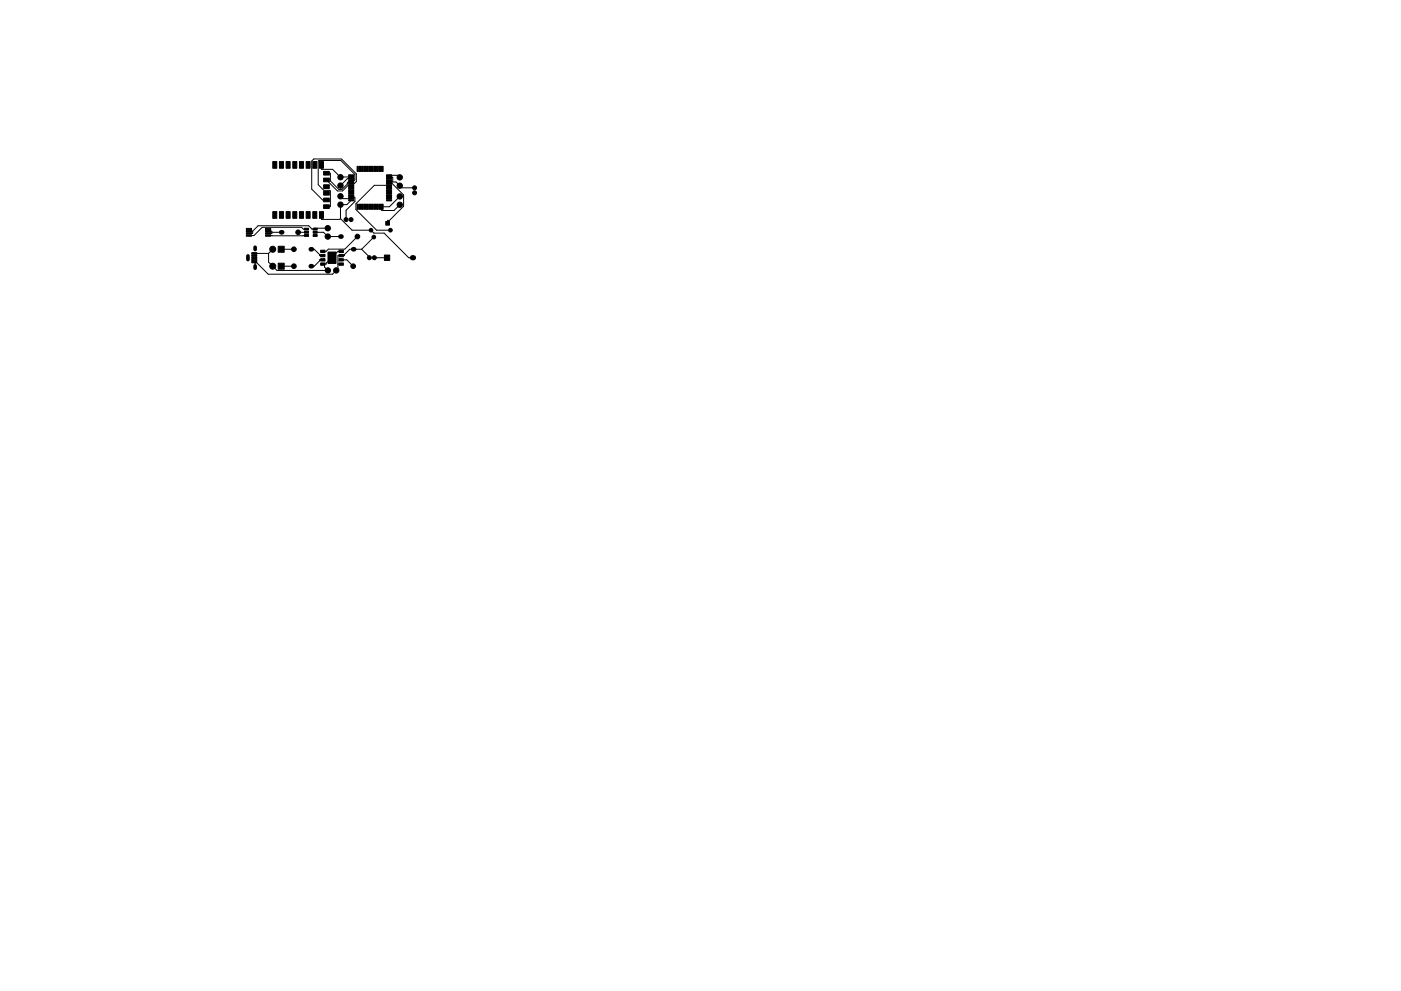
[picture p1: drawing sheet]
<svg xmlns="http://www.w3.org/2000/svg" width="420mm" height="297mm" viewBox="0 0 420 297" stroke-linecap="round" stroke-linejoin="round" font-family="sans-serif">
<g fill="#000" stroke="#000" stroke-width=".3">
<path d="M81.8 48.4h1.2v2h-1.2zM83.8 48.4h1.2v2h-1.2zM85.8 48.4h1.2v2h-1.2zM87.8 48.4h1.2v2h-1.2zM89.8 48.4h1.2v2h-1.2zM91.8 48.4h1.2v2h-1.2zM93.8 48.4h1.2v2h-1.2zM95.8 48.4h1.2v2h-1.2zM97.1 57.4h1.7v1.1h-1.7zM97.1 55.4h1.7v1.1h-1.7zM97.1 53.4h1.7v1.1h-1.7zM97.1 51.4h1.7v1.1h-1.7z"/>
<path d="M104.6 59.9h1.4l.1 .2-1.5 .1zM104.6 59.4h1.4l.1 .2-1.5 .1zM104.6 58.9h1.4l.1 .2-1.5 .1zM104.6 58.4h1.4l.1 .2-1.5 .1zM104.6 57.9h1.4l.1 .2-1.5 .1zM104.6 57.4h1.4l.1 .2-1.5 .1zM104.6 56.9h1.4l.1 .2-1.5 .1zM104.6 56.4h1.4l.1 .2-1.5 .1zM104.6 55.9h1.4l.1 .2-1.5 .1zM104.6 55.4h1.4l.1 .2-1.5 .1zM104.6 54.9h1.4l.1 .2-1.5 .1zM104.6 54.4h1.4l.1 .2-1.5 .1z"/>
<path d="M104.6 53.9h1.4l.1 .2-1.5 .1zM104.6 53.4h1.4l.1 .2-1.5 .1zM104.6 52.9h1.4l.1 .2-1.5 .1zM104.6 52.4h1.4l.1 .2-1.5 .1zM107.1 49.9h.3l-.1 1.5-.2-.1zM107.6 49.9h.3l-.1 1.5-.2-.1zM108.1 49.9h.3l-.1 1.5-.2-.1zM108.6 49.9h.3l-.1 1.5-.2-.1zM109.1 49.9h.3l-.1 1.5-.2-.1zM109.6 49.9h.3l-.1 1.5-.2-.1zM110.1 49.9h.3l-.1 1.5-.2-.1zM110.6 49.9h.3l-.1 1.5-.2-.1z"/>
<path d="M111.1 49.9h.3l-.1 1.5-.2-.1zM111.6 49.9h.3l-.1 1.5-.2-.1zM112.1 49.9h.3l-.1 1.5-.2-.1zM112.6 49.9h.3l-.1 1.5-.2-.1zM113.1 49.9h.3l-.1 1.5-.2-.1zM113.6 49.9h.3l-.1 1.5-.2-.1zM114.1 49.9h.3l-.1 1.5-.2-.1zM114.6 49.9h.3l-.1 1.5-.2-.1zM115.9 52.4h1.5v.2l-1.4 .1zM115.9 52.9h1.5v.2l-1.4 .1zM115.9 53.4h1.5v.2l-1.4 .1zM115.9 53.9h1.5v.2l-1.4 .1z"/>
<path d="M115.9 54.4h1.5v.2l-1.4 .1zM115.9 54.9h1.5v.2l-1.4 .1zM115.9 55.4h1.5v.2l-1.4 .1zM115.9 55.9h1.5v.2l-1.4 .1zM115.9 56.4h1.5v.2l-1.4 .1zM115.9 56.9h1.5v.2l-1.4 .1zM115.9 57.4h1.5v.2l-1.4 .1zM115.9 57.9h1.5v.2l-1.4 .1zM115.9 58.4h1.5v.2l-1.4 .1zM115.9 58.9h1.5v.2l-1.4 .1zM115.9 59.4h1.5v.2l-1.4 .1zM115.9 59.9h1.5v.2l-1.4 .1z"/>
<path d="M73.9 68.5h1.5v.4h-1.5zM73.9 69.1h1.5v.4h-1.5zM73.9 69.8h1.5v.4h-1.5zM73.9 70.4h1.5v.4h-1.5zM75.5 75.7h1.5v.5h-1.5zM75.5 78.3h1.5v.5h-1.5zM75.5 76.4h1.5v.4h-1.5zM75.5 77.7h1.5v.4h-1.5zM75.5 77h1.5v.5h-1.5zM79.6 70.4h1.6v.4h-1.6zM79.6 69.8h1.6v.4h-1.6zM79.6 69.1h1.6v.4h-1.6z"/>
<path d="M79.6 68.5h1.6v.4h-1.6zM81.8 63.4h1.2v2h-1.2zM83.8 63.4h1.2v2h-1.2zM83.4 73.8h1.8v1.8h-1.8zM83.4 78.9h1.8v1.8h-1.8zM85.8 63.4h1.2v2h-1.2zM87.8 63.4h1.2v2h-1.2zM89.8 63.4h1.2v2h-1.2zM91.3 68.4h1.2v.6h-1.2zM91.3 69.4h1.2v.5h-1.2zM91.3 70.3h1.2v.6h-1.2zM91.8 63.4h1.2v2h-1.2z"/>
<path d="M93.9 70.3h1.2v.6h-1.2zM93.9 68.4h1.2v.6h-1.2zM93.9 69.4h1.2v.5h-1.2zM93.8 63.4h1.2v2h-1.2zM95.8 63.4h1.2v2h-1.2zM96.2 77.5h1.3v.7h-1.3zM96.2 78.8h1.3v.7h-1.3zM96.2 76.3h1.3v.7h-1.3zM96.2 75h1.3v.7h-1.3zM97.1 61.4h1.7v1.1h-1.7zM97.1 59.4h1.7v1.1h-1.7zM98.4 75.6h2.4v3.4h-2.4z"/>
<path d="M101.7 77.5h1.3v.7h-1.3zM101.7 78.8h1.3v.7h-1.3zM101.7 76.3h1.3v.7h-1.3zM101.7 75h1.3v.7h-1.3zM107.1 61.2l.3 .1-.1 1.4h-.2zM107.6 61.2l.3 .1-.1 1.4h-.2zM108.1 61.2l.3 .1-.1 1.4h-.2zM108.6 61.2l.3 .1-.1 1.4h-.2zM109.1 61.2l.3 .1-.1 1.4h-.2zM109.6 61.2l.3 .1-.1 1.4h-.2zM110.1 61.2l.3 .1-.1 1.4h-.2zM110.6 61.2l.3 .1-.1 1.4h-.2z"/>
<path d="M111.1 61.2l.3 .1-.1 1.4h-.2zM111.6 61.2l.3 .1-.1 1.4h-.2zM112.1 61.2l.3 .1-.1 1.4h-.2zM112.6 61.2l.3 .1-.1 1.4h-.2zM113.1 61.2l.3 .1-.1 1.4h-.2zM113.6 61.2l.3 .1-.1 1.4h-.2zM114.1 61.2l.3 .1-.1 1.4h-.2zM114.6 61.2l.3 .1-.1 1.4h-.2zM115.3 76.5h1.6v1.6h-1.6zM115.7 66.4h1.1v1.1h-1.1z"/>
<circle cx="102.1" cy="55.6" r=".8"/>
<circle cx="102.1" cy="53.1" r=".8"/>
<circle cx="102.1" cy="58.8" r=".8"/>
<circle cx="119.9" cy="53.2" r=".8"/>
<circle cx="119.9" cy="58.9" r=".8"/>
<circle cx="119.9" cy="55.7" r=".8"/>
<circle cx="124.3" cy="56.3" r=".6"/>
<circle cx="124.3" cy="57.8" r=".6"/>
<circle cx="81.8" cy="74.7" r=".9"/>
<circle cx="81.8" cy="79.8" r=".9"/>
<circle cx="88.1" cy="79.8" r=".7"/>
<circle cx="88.1" cy="74.7" r=".7"/>
<circle cx="89.4" cy="69.6" r=".7"/>
<circle cx="98.3" cy="68.4" r=".8"/>
<circle cx="98.3" cy="70.9" r=".8"/>
<circle cx="102.1" cy="61.3" r=".8"/>
<circle cx="103.8" cy="65.8" r=".6"/>
<circle cx="105.3" cy="65.8" r=".6"/>
<circle cx="105.9" cy="79.8" r=".7"/>
<circle cx="107.2" cy="70.9" r=".7"/>
<circle cx="110.8" cy="77.3" r=".6"/>
<circle cx="111.3" cy="69" r=".55"/>
<circle cx="112.1" cy="71.1" r=".55"/>
<circle cx="112.3" cy="77.3" r=".6"/>
<circle cx="117.1" cy="69" r=".55"/>
<circle cx="119.9" cy="61.4" r=".8"/>
<circle cx="98.3" cy="81.1" r=".8"/>
<circle cx="100.8" cy="81.1" r=".8"/>
</g>
<g fill="#000">
<circle cx="84.3" cy="69.6" r=".7"/>
<circle cx="93.2" cy="74.7" r=".7"/>
<circle cx="93.2" cy="79.8" r=".7"/>
<circle cx="102.1" cy="70.9" r=".7"/>
<circle cx="105.9" cy="74.7" r=".7"/>
<circle cx="123.7" cy="77.3" r=".8"/>
</g>
<path d="M74.4 76.7v1.1M76.5 74.1v.7M76.5 79.7v.7" fill="none" stroke="#000" stroke-width="1.1"/>
<g fill="none" stroke="#000" stroke-width=".3">
<path d="M96.4 49.4v1.4h3.3l2.4 2.3 3.2-.1M97.9 51.9h1.2v2.3l2.5 2.6h.9l1.7-1.6 .2-.7h.9M97.9 53.9l3.3 3.3h1.5l1.7-1.7h.9M102.1 58.8l.7 .7h2.5M105.3 53.5h-1.1l-2.1 2.1M105.3 55h.9l.7-.6v-2.3l-4.5-4.5h-8.3l-.6 .7v8.4l3.2 3.2h1.2M105.3 59h.9l.2 .3v1.1l-2.6 2.6v2.8M105.3 54h.9l.2-.1v-1.6l-4.2-4.2h-6.5l-.3 .2v7.1l1.7 1.7h1.8l.2 .1v4.7h-1.2M116.7 52.5h2.6l.6 .7M116.7 55.5h-4.4l-5.6 5.6v1.7l6.2 6.2h4.2M116.7 54.5h2.1l1.7 1.8h3.8M116.7 53h.9l.2 .3v1.2"/>
<path d="M116.7 55h.9l3.4 3.4v3.4l-4.2 4.3h-.6v.8M119.9 58.9l-3.1 3.1h-2.1M74.7 69.3h1.1M75.8 69.3v.7h-1.1M76.3 78.6h.5M76.3 76h4.2M76.5 78.8v1.3M76.5 78.8h.1M76.8 78.6l-.3 .2M80.4 69.3h1.1v.7h-1.1M80.5 76v2.6l2.6 2.5h15.2l-1-1.1v-.8M81.5 69.6h2.8"/>
<path d="M81.8 74.7l-1.3 1.3M84.3 74.7h3.8M84.3 79.8h3.8M89.4 69.6h2.5M91.9 68.7h-.9l-.6-.6h-11.8l-2.4 2.5h-1.5M91.9 70.6h-11.5M93.2 74.7h1l1.6 1.6v.3h1M94.5 69.6h2.5l1.3 1.3h3.8M94.5 68.7h-.9l-1-1h-15.2l-1.6 1.6M96.4 64.4v1.4h5.5l.2-.3M96.8 77.9h-1v.3l-1.6 1.6h-1M98.3 68.4h-4l-.2 .3"/>
<path d="M101.3 79.2h1M102.1 65.5l3.5 3.5h5.7l.8 .9h3.1l7.4 7.4h1.1M102.3 75.3h-1l-3.5 3.6v.3h-1M102.3 77.9h1.7l1.9 1.9M105.3 60l-1.3 1.3h-1.9v4.2M107.2 70.9l-3.8 3.8h-4.9l-.7 .6h-1M108.5 74.7h-3.6l-1.6 1.6v.3h-2v4l-1.6 1.6h-19.3l-3.6-3.6M108.5 74.7l2.3 2.3v.3M112.1 71.1l-3.6 3.6M112.3 77.3h3.8M119.9 61.4l-1.7 1.7h-3.7l-.3-.3v-.8"/>
</g>
</svg>
